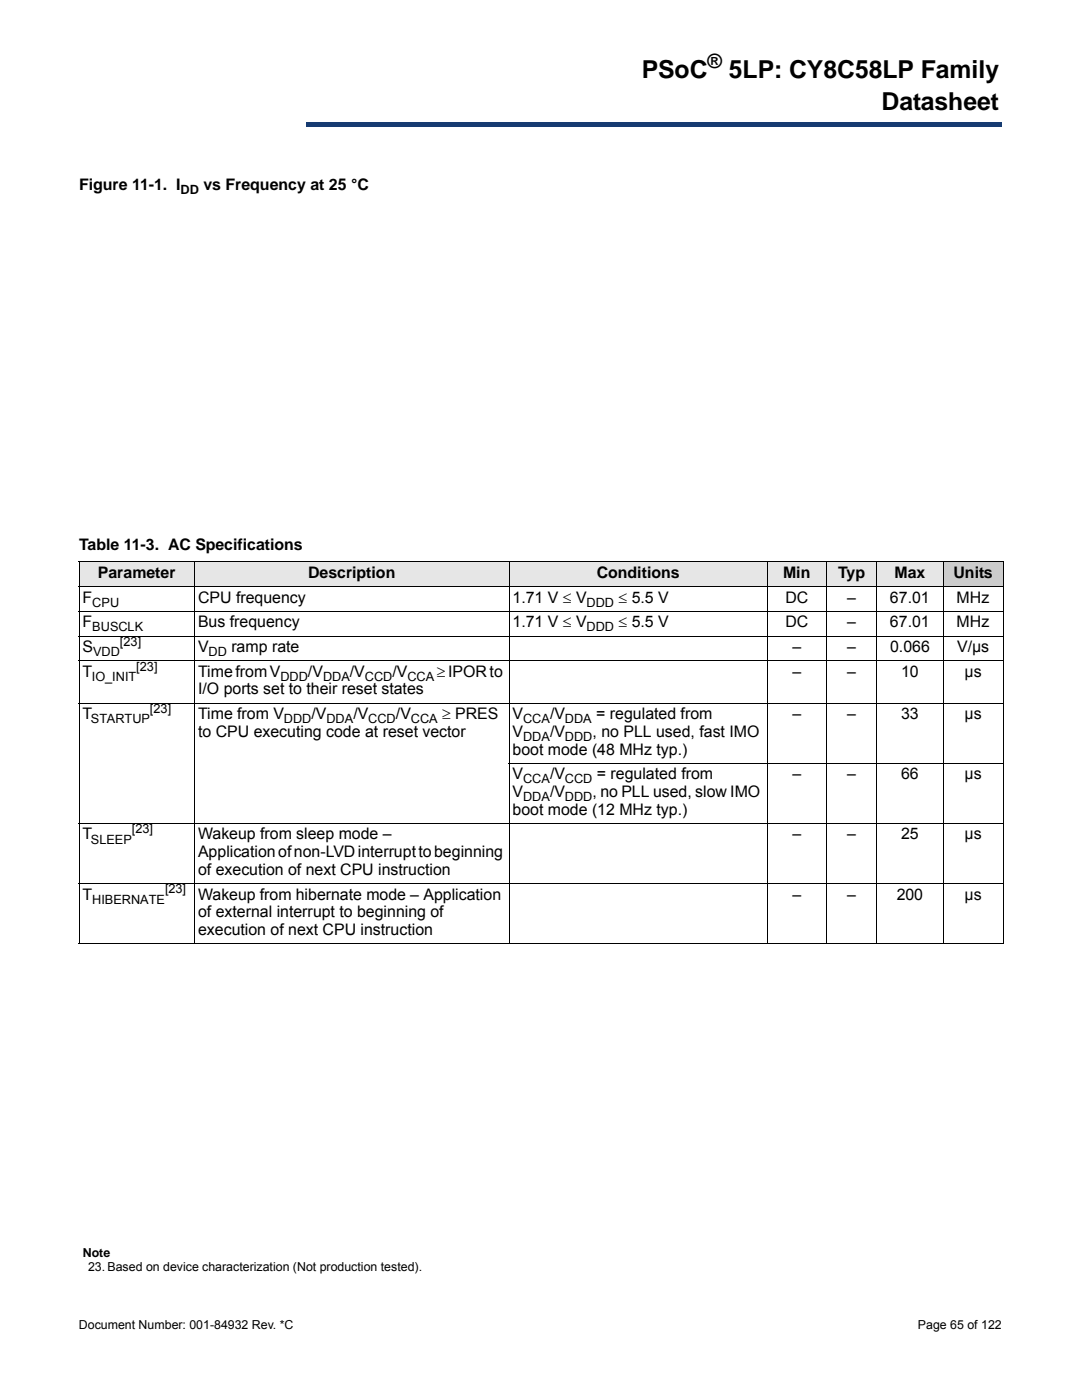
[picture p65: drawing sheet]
<svg xmlns="http://www.w3.org/2000/svg" width="216mm" height="279mm" viewBox="0 0 216 279" stroke-linecap="round" stroke-linejoin="round" font-family="sans-serif">
<defs><g id="words">
<g font-size="4.9">
<text x="128" y="15.5">PSoC</text>
<text x="145.4" y="15.5">5LP: CY8C58LP Family</text>
<text x="175.9" y="21.9">Datasheet</text>
</g>
<text font-size="3.9" x="141.2" y="13.5">®</text>
<g font-size="3.2">
<text x="15.8" y="37.9">Figure 11-1. I</text>
<text x="40.6" y="37.9">vs Frequency at 25 °C</text>
<text x="15.8" y="109.7">Table 11-3. AC Specifications</text>
<text x="19.5" y="115.3">Parameter</text>
<text x="61.5" y="115.3">Description</text>
<text x="119.1" y="115.3">Conditions</text>
<text x="156.3" y="115.3">Min</text>
<text x="167.2" y="115.3">Typ</text>
<text x="178.5" y="115.3">Max</text>
<text x="190.2" y="115.3">Units</text>
<text x="16.5" y="120.3">F</text>
<text x="16.5" y="125.2">F</text>
<text x="39.5" y="120.3">CPU frequency</text>
<text x="39.5" y="125.2">Bus frequency</text>
<text x="102.3" y="120.3">1.71 V ≤ V</text>
<text x="102.3" y="125.2">1.71 V ≤ V</text>
<text x="123.4" y="120.3">≤ 5.5 V</text>
<text x="123.4" y="125.2">≤ 5.5 V</text>
<text x="156.7" y="120.3">DC</text>
<text x="156.7" y="125.2">DC</text>
<text x="169" y="120.3">–</text>
<text x="169" y="125.2">–</text>
<text x="177.6" y="120.3">67.01</text>
<text x="177.6" y="125.2">67.01</text>
<text x="190.9" y="120.3">MHz</text>
<text x="190.9" y="125.2">MHz</text>
<text x="16.5" y="130.1">S</text>
<text x="39.5" y="130.1">V</text>
<text x="46.2" y="130.1">ramp rate</text>
<text x="158.1" y="130.1">–</text>
<text x="169.1" y="130.1">–</text>
<text x="177.6" y="130.1">0.066</text>
<text x="191" y="130.1">V/µs</text>
<text x="16.5" y="135.1">T</text>
<text x="39.5" y="135.1">Time from V</text>
<text x="61.4" y="135.1">/V</text>
<text x="69.8" y="135.1">/V</text>
<text x="78.3" y="135.1">/V</text>
<text x="87.2" y="135.1">≥IPOR to</text>
<text x="158.1" y="135.1">–</text>
<text x="169" y="135.1">–</text>
<text x="179.8" y="135.1">10</text>
<text x="192.5" y="135.1">µs</text>
<text x="16.5" y="143.6">T</text>
<text x="39.5" y="143.6">Time from V</text>
<text x="39.5" y="138.6">I/O ports set to their reset states</text>
<text x="62.1" y="143.6">/V</text>
<text x="70.5" y="143.6">/V</text>
<text x="79" y="143.6">/V</text>
<text x="88.2" y="143.6">≥ PRES</text>
<text x="102.3" y="143.6">V</text>
<text x="109.7" y="143.6">/V</text>
<text x="119" y="143.6">= regulated from</text>
<text x="158.1" y="143.6">–</text>
<text x="169" y="143.6">–</text>
<text x="179.8" y="143.6">33</text>
<text x="192.5" y="143.6">µs</text>
<text x="39.5" y="147.1">to CPU executing code at reset vector</text>
<text x="102.3" y="147.1">V</text>
<text x="109.7" y="147.1">/V</text>
<text x="118.2" y="147.1">, no PLL used, fast IMO</text>
<text x="102.3" y="150.6">boot mode (48 MHz typ.)</text>
<text x="102.3" y="155.5">V</text>
<text x="109.7" y="155.5">/V</text>
<text x="119.1" y="155.5">= regulated from</text>
<text x="158.1" y="155.5">–</text>
<text x="169" y="155.5">–</text>
<text x="179.8" y="155.5">66</text>
<text x="192.5" y="155.5">µs</text>
<text x="102.3" y="159.1">V</text>
<text x="109.7" y="159.1">/V</text>
<text x="118.2" y="159.1">, no PLL used, slow IMO</text>
<text x="16.5" y="167.5">T</text>
<text x="39.5" y="167.5">Wakeup from sleep mode –</text>
<text x="102.3" y="162.6">boot mode (12 MHz typ.)</text>
<text x="158.1" y="167.5">–</text>
<text x="169" y="167.5">–</text>
<text x="179.8" y="167.5">25</text>
<text x="192.5" y="167.5">µs</text>
<text x="39.5" y="171.1">Application of non-LVD interrupt to beginning</text>
<text x="16.5" y="179.5">T</text>
<text x="39.5" y="174.6">of execution of next CPU instruction</text>
<text x="39.5" y="179.5">Wakeup from hibernate mode – Application</text>
<text x="158.1" y="179.5">–</text>
<text x="169" y="179.5">–</text>
<text x="178.9" y="179.5">200</text>
<text x="192.5" y="179.5">µs</text>
<text x="39.5" y="183">of external interrupt to beginning of</text>
<text x="39.5" y="186.6">execution of next CPU instruction</text>
</g>
<g font-size="2.5">
<text x="36" y="38.7">DD</text>
<text x="18.4" y="121.1">CPU</text>
<text x="18.4" y="126">BUSCLK</text>
<text x="117.1" y="121.1">DDD</text>
<text x="117.1" y="126">DDD</text>
<text x="18.6" y="130.9">VDD</text>
<text x="23.9" y="128.9">[23]</text>
<text x="41.6" y="130.9">DD</text>
<text x="18.3" y="135.9">IO_INIT</text>
<text x="27.2" y="133.8">[23]</text>
<text x="56" y="135.9">DDD</text>
<text x="64.5" y="135.9">DDA</text>
<text x="72.8" y="135.9">CCD</text>
<text x="81.3" y="135.9">CCA</text>
<text x="29.9" y="142.3">[23]</text>
<text x="18.1" y="144.3">STARTUP</text>
<text x="56.7" y="144.3">DDD</text>
<text x="65.2" y="144.3">DDA</text>
<text x="73.5" y="144.3">CCD</text>
<text x="82" y="144.3">CCA</text>
<text x="104.4" y="144.3">CCA</text>
<text x="104.4" y="147.9">DDA</text>
<text x="112.7" y="144.3">DDA</text>
<text x="112.7" y="147.9">DDD</text>
<text x="104.4" y="156.3">CCA</text>
<text x="104.4" y="159.9">DDA</text>
<text x="112.7" y="156.3">CCD</text>
<text x="112.7" y="159.9">DDD</text>
<text x="26.3" y="166.3">[23]</text>
<text x="18.1" y="168.3">SLEEP</text>
<text x="32.9" y="178.3">[23]</text>
<text x="18.4" y="180.3">HIBERNATE</text>
<text x="16.5" y="250.8">Note</text>
<text x="17.6" y="253.7">23. Based on device characterization (Not production tested).</text>
<text x="15.7" y="265.2">Document Number: 001-84932 Rev. *C</text>
<text x="183.2" y="265.2">Page 65 of 122</text>
</g>
</g></defs>
<path d="M61 24.4h138.8v.9h-138.8z" fill="#163b71"/>
<path d="M61 24.4h138.9" fill="none" stroke="#163b71" stroke-width=".2"/>
<path d="M199.7 24.4h.2v1h-.2z" fill="#163b71"/>
<path d="M61 25.3h138.8" fill="none" stroke="#163b71" stroke-width=".2"/>
<path d="M61 24.3h.1v1h-.1z" fill="#163b71"/>
<g fill="#fff">
<path d="M15.8 8.6h45.2v18h-45.2z"/>
<path d="M15.8 40.3h88.9v63.3h-88.9z"/>
</g>
<g fill="#e6e6e6">
<path d="M15.8 112.1h23v5h-23z"/>
<path d="M38.8 112.1h62.8v5h-62.8z"/>
<path d="M101.6 112.1h51.5v5h-51.5z"/>
<path d="M153.1 112.1h11.8v5h-11.8z"/>
<path d="M164.9 112.1h10v5h-10z"/>
<path d="M174.9 112.1h13.3v5h-13.3z"/>
</g>
<path d="M188.2 112.1h12v5h-12z" fill="#ccc"/>
<g fill="none" stroke="#000" stroke-width=".2">
<path d="M15.7 112.1h184.6M15.7 117.1h184.6M15.8 112.2v76.1M38.8 112.1v76.3M101.6 112.1v76.3M153.1 112.1v76.3M164.9 112.1v76.3M174.9 112.1v76.3M188.2 112.1v76.3M200.2 112.2v76.1M15.7 122h184.6M15.7 127h184.6"/>
<path d="M15.7 131.9h184.6M15.7 140.4h184.6M101.5 152.4h98.8M15.7 164.4h184.6M15.7 176.4h184.6M15.7 188.3h184.6"/>
</g>
<use href="#words"/>
</svg>
